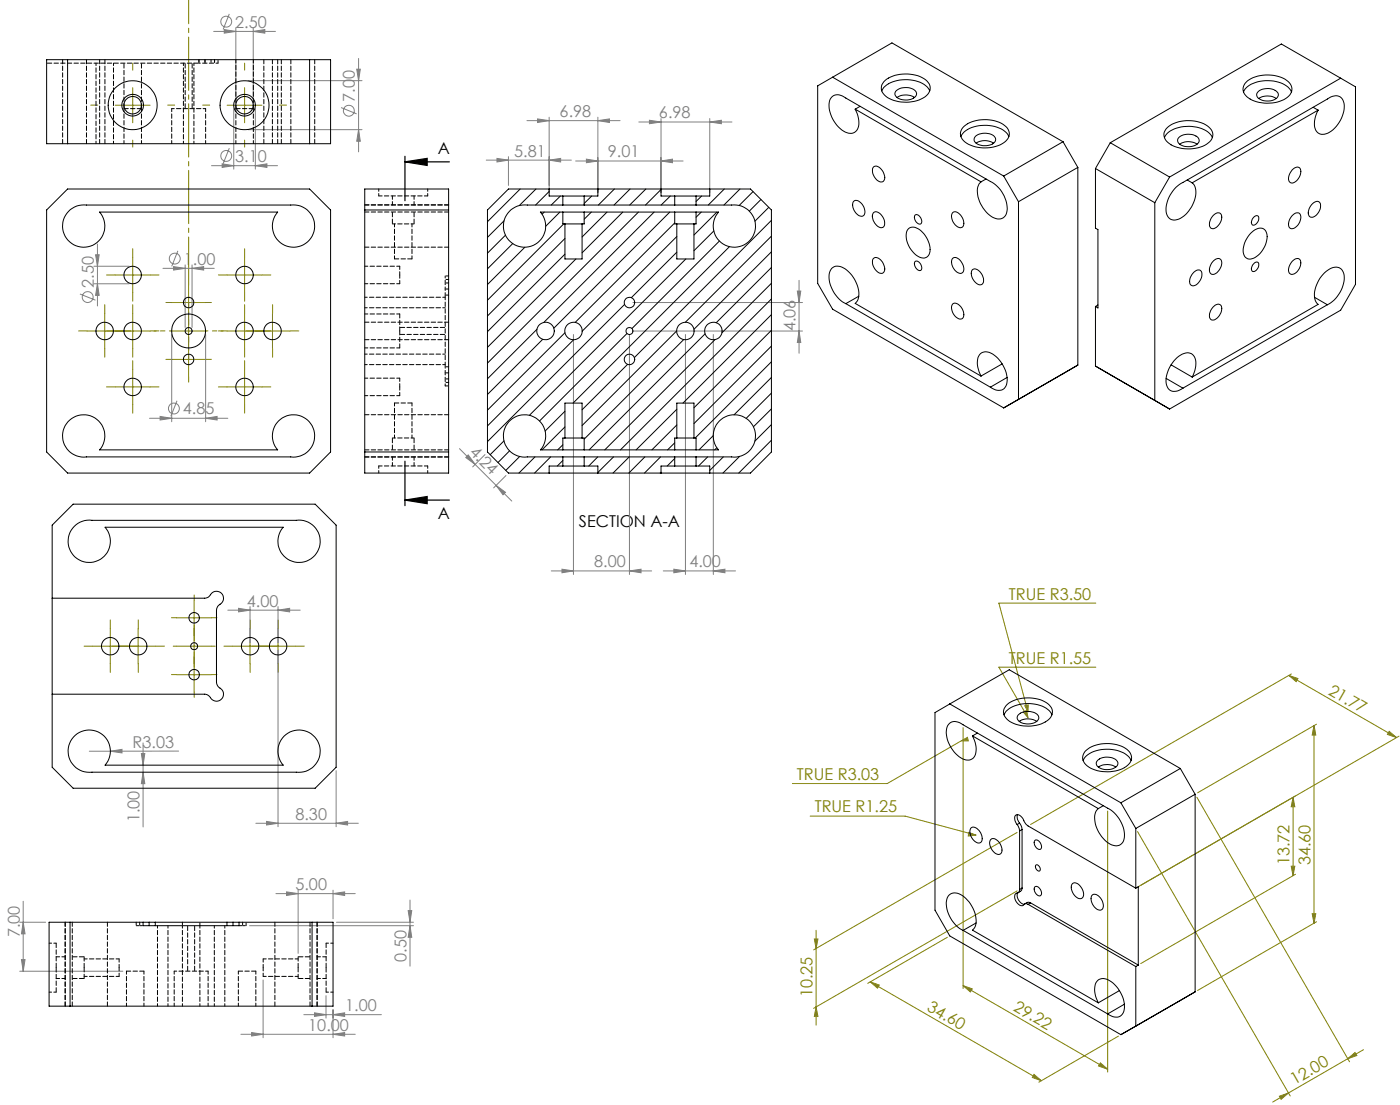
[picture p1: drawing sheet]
<svg xmlns="http://www.w3.org/2000/svg" width="400mm" height="316mm" viewBox="0 0 400 316" stroke-linecap="round" stroke-linejoin="round" font-family="sans-serif">
<defs><g id="words">
<g font-size="4.7" fill="#808080">
<text x="67.3" y="7.9">2.50</text>
<text x="101.5" y="29.1" transform="rotate(-90 101.5 29.1)">7.00</text>
<text x="160.1" y="33.5">6.98</text>
<text x="188.5" y="33.8">6.98</text>
<text x="67.3" y="46.3">3.10</text>
<text x="147.1" y="44.8">5.81</text>
<text x="173.9" y="45">9.01</text>
<text x="52.6" y="75.6">1.00</text>
<text x="26.8" y="82.3" transform="rotate(-90 26.8 82.3)">2.50</text>
<text x="227.5" y="94.7" transform="rotate(-90 227.5 94.7)">4.06</text>
<text x="52.3" y="118.5">4.85</text>
<text x="134.1" y="129.5" transform="rotate(45 134.1 129.5)">4.24</text>
<text x="169.9" y="162.2">8.00</text>
<text x="197.2" y="162.2">4.00</text>
<text x="70.6" y="173.4">4.00</text>
<text x="37.9" y="213.7">R3.03</text>
<text x="39.9" y="235.1" transform="rotate(-90 39.9 235.1)">1.00</text>
<text x="84.5" y="234.3">8.30</text>
<text x="84.5" y="254.5">5.00</text>
<text x="5.7" y="268" transform="rotate(-90 5.7 268)">7.00</text>
<text x="116.3" y="274.9" transform="rotate(-90 116.3 274.9)">0.50</text>
<text x="98.8" y="289">1.00</text>
<text x="88.2" y="294.7">10.00</text>
</g>
<g font-size="4.7">
<text x="125.3" y="44.1">A</text>
<text x="125.3" y="148.3">A</text>
<text x="165.6" y="150.6">SECTION A-A</text>
</g>
<g font-size="4.7" fill="#808000">
<text x="288.6" y="171.4">TRUE R3.50</text>
<text x="288.6" y="189.7">TRUE R1.55</text>
<text x="379.7" y="198.3" transform="rotate(30 379.7 198.3)">21.77</text>
<text x="227.9" y="223">TRUE R3.03</text>
<text x="233" y="232.3">TRUE R1.25</text>
<text x="368.8" y="247.4" transform="rotate(-90 368.8 247.4)">13.72</text>
<text x="374.8" y="247.4" transform="rotate(-90 374.8 247.4)">34.60</text>
<text x="232.4" y="285.2" transform="rotate(-90 232.4 285.2)">10.25</text>
<text x="264.9" y="288.7" transform="rotate(30 264.9 288.7)">34.60</text>
<text x="289.6" y="288.7" transform="rotate(30 289.6 288.7)">29.22</text>
<text x="370.3" y="310.3" transform="rotate(-30 370.3 310.3)">12.00</text>
</g>
</g></defs>
<g fill="none" stroke="#808080" stroke-width=".29">
<path d="M61.1 9h17.7M64.1 8.5l3.4 .5-3.4 .5zM65.6 4l-1.8 4.4M67.5 8v21.1M72.4 9l3.3-.5v1zM72.4 8v21.1M102 19.8h1l-.4 3.3zM102.6 16.7v26.7M66.9 31.1v17.3M70.9 23.1h32.6M70.9 37.1h32.6M73 31.1v17.3"/>
<path d="M97.5 30.7l4.5 1.8M102.6 37.1l.4 3.3h-1zM150.7 34.5h26.6M153.7 34l3.4 .5-3.4 .5zM157.1 33.5v21.5M171 34.5l3.3-.5v1zM171 33.5v21.5M182.7 34.9h26.6M185.7 34.4l3.4 .5-3.4 .5zM189.1 33.9v21.1M203 34.9l3.3-.5v1zM203 33.9v21.1"/>
<path d="M60.5 47.4h18.9M63.5 46.8l3.4 .6-3.4 .5zM65.6 42.4l-1.8 4.4M73 47.4l3.3-.6v1.1zM139.1 45.8h24.3M142.1 45.3l3.3 .5-3.3 .5zM145.4 44.8v8.2M157.1 45.8l3.2-.5v1zM164.6 46h30.8M167.7 45.5l3.3 .5-3.3 .5zM189 46l3.3-.5v1zM26.8 76.1h10.1"/>
<path d="M27.3 72.8h1.1l-.5 3.3zM27.9 69.8v17.7M46.6 76.7h14.7M49.6 76.2l3.4 .5-3.4 .5zM50.9 71.7l-1.8 4.5M53 75.7v17.9M54.9 76.7l3.3-.5v1zM54.9 75.7v17.9M22.9 84.1l4.4 1.7M26.8 81.1h10.1M27.9 81.1l.5 3.3h-1.1zM49.1 95.6v25"/>
<path d="M58.8 95.6v25M164 95.6v68.6M180 95.6v68.6M181 86.5h48.5M181 94.6h48.5M196 95.6v68.6M204 95.6v68.6M228 83.2h1l-.5 3.3zM228.5 80.1v20.9M228.5 94.6l.5 3.3h-1zM42.8 119.6h22.4M45.8 119.1l3.3 .5-3.3 .5z"/>
<path d="M50.6 114.6l-1.7 4.4M58.8 119.6l3.3-.5v1zM131.4 128.3l4.5 4.5M133.9 130.1l2 2.7-2.7-2zM135.9 132.8l10.5 10.5M138.7 130l-3.5 3.5M141.9 138.8l2.7 1.9-.7 .8zM144.7 135.9l-3.5 3.6M65.2 174.4h20.7M68.2 173.9l3.3 .5-3.3 .5zM71.5 173.4v10.3M79.5 174.4l3.3-.5v1z"/>
<path d="M79.5 173.4v10.3M157.7 163.2h28.7M160.7 162.7l3.3 .5-3.3 .5zM180 163.2l3.3-.5v1zM189.7 163.2h20.7M192.7 162.7l3.3 .5-3.3 .5zM204 163.2l3.3-.5v1zM79.5 185.8v50.5M25.5 214.8h6.1M31.6 214.8l3.3-.6v1.1zM40.4 215.4h1l-.5 3.3zM40.9 212.4v24"/>
<path d="M51.1 214.7l-19.5 .1M40.9 220.8l.5 3.2h-1zM73.2 235.4h29.3M76.2 234.8l3.3 .6-3.3 .5zM96.1 235.4l3.3-.6v1.1zM96.1 220.3v16M6.6 257.7v20M78.9 255.5h22.7M82 255l3.3 .5-3.3 .5zM85.3 254.5v18M95.3 255.5l3.3-.5v1zM95.3 254.5v8.2"/>
<path d="M117.3 257.3v18.9M5.6 263.7h7.5M5.6 277.7h29.5M6.1 274.3h1.1l-.6 3.4zM6.6 263.7l.6 3.3h-1.1zM71.4 264.6h46.9M96.2 263.7h22.1M116.7 260.3h1.1l-.5 3.4zM117.3 264.6l.5 3.4h-1.1zM68.9 295.7h32.7M72 295.2l3.2 .5-3.2 .5zM75.2 280.2v16.5"/>
<path d="M86.9 290.1h22.2M90 289.5l3.2 .6-3.2 .5zM93.2 284.6v6.5M95.3 295.7l3.3-.5v1zM95.3 290.1l3.3-.6v1.1zM95.3 288.7v8"/>
<circle cx="64.7" cy="6.2" r="1.55"/>
<circle cx="99.8" cy="31.7" r="1.55"/>
<circle cx="64.7" cy="44.6" r="1.55"/>
<circle cx="50" cy="73.9" r="1.56"/>
<circle cx="25.1" cy="84.9" r="1.55"/>
<circle cx="49.7" cy="116.8" r="1.55"/>
</g>
<path d="M115.8 46.3l6.4-1v2zM115.8 46.3h12.7M115.8 44.7v12.7M115.8 131.9v12.7M115.8 143l6.4-1.1v2.1zM115.8 143h12.7" fill="none" stroke="#000" stroke-width=".35"/>
<g fill="none" stroke="#808000" stroke-width=".29">
<path d="M32.9 30.1h10M38 25.1v10M64.9 30.1h10M70 25.1v10M32.9 78.6h10M38 73.6v10M64.9 78.6h10M70 73.6v10M24.9 94.6h18M30 89.6v10M38 89.6v10M48.9 94.6h10"/>
<path d="M48.9 86.5h10M53.9 81.5v26.3M64.9 94.6h18M70 89.6v10M77.9 89.6v10M32.9 110.6h10M38 105.6v10M48.9 102.8h10M64.9 110.6h10M70 105.6v10M31.5 179.7v10M39.5 179.7v10"/>
<path d="M50.5 176.6h10M55.5 171.6v26.3M71.5 179.7v10M79.5 179.7v10M313.4 172.4h-27.7l8.3 31.1M26.5 184.7h18M50.5 184.7h10M50.5 192.9h10M66.5 184.7h18M313.4 190.7h-27.7l8.3 14.5M368.6 193.1l30.8 17.7M368.6 193.1l2.6 .9-.5 .9z"/>
<path d="M369.3 192.7l-74.6 43M274.9 211.8l1.8-1 .2 1zM274.9 211.8l-21.1 12.2h-27.2M275.4 208v74.6M292.7 203.5l.9-.4 .4 2.1zM293.1 201.7l1-.2-.1 2zM375.8 207.4v56.5M375.8 207.4l.5 2.7h-1zM376.5 207l-34 19.6M397.3 209.1l2.1 1.7-2.6-.8zM400.1 210.5l-74.6 43M231.7 233.3h27.2l20.3 5.4"/>
<path d="M277 238l2.2 .7-2.3 .3zM290.9 238l-58.2 33.6M316.8 231.9v74.6M325.3 237.7l43.7 75.6M342.3 227.9l43.7 75.7M369.8 228v22.4M369.8 228l.5 2.6h-1zM370.5 227.5l-44.3 25.6M290.9 254.7l-58.2 33.6M369.3 247.6h1l-.5 2.8zM370.5 249.9l-44.3 25.6M232.9 268.5h1l-.5 2.6z"/>
<path d="M233.4 265.9v27.2M270.9 268l-22.7 13.1M375.3 261.2h1l-.5 2.7zM376.5 263.5l-34 19.7M233.4 287.9l.5 2.7h-1zM248.9 280.7l2.6 .9-.5 .9zM248.9 280.7l48.9 28.3M275.4 281.8l2.7 .9-.6 .9zM275.4 281.8l41.4 23.9M319.9 296.2l-22.8 13.2M295.7 307.2l2.1 1.8-2.6-1zM314.7 303.9l2.1 1.8-2.6-.9z"/>
<path d="M365.9 313.4l2.6-.9-2.1 1.8zM368.5 312.5l-4.5 2.6M385.4 302.7l2.1-1.8 .6 .9zM385.4 302.7l-16.9 9.8M390 300.1l-4.6 2.6"/>
</g>
<g fill="none" stroke="#808000" stroke-width=".29" stroke-dasharray="15.2 1.3 1.3 1.3">
<path d="M28 30.1h-2M38 20.1v-2M48 30.1h2M60 30.1h-2M70 20.1v-2M80 30.1h2M38 40.1v2M70 40.1v2M33 78.6h-2.5M38 73.6v-2.5M43 78.6h2.5M65 78.6h-2.5"/>
<path d="M70 73.6v-2.5M75 78.6h2.5M25 94.6h-2.5M30 89.6v-2.5M30 99.6v2.5M33 94.6h-2.5M35 94.6h2.5M38 83.6v2.5M38 89.6v-2.5M38 99.6v2.5M43 94.6h2.5M49 86.5h-1.5"/>
<path d="M54 91.5v1.5M54 97.7v-1.5M59 86.5h1.5M65 94.6h-2.5M70 83.6v2.5M70 89.6v-2.5M70 99.6v2.5M73 94.6h-2.5M75 94.6h2.5M78 89.6v-2.5M78 99.6v2.5M83 94.6h2.5"/>
<path d="M33 110.6h-2.5M38 105.6v-2.5M38 115.6v2.5M43 110.6h2.5M49 102.7h-1.5M54 107.7v1.5M59 102.7h1.5M65 110.6h-2.5M70 105.6v-2.5M70 115.6v2.5M75 110.6h2.5M31.5 179.7v-2.5"/>
<path d="M39.5 179.7v-2.5M50.5 176.6h-1.5M55.5 179.7v-1M55.5 171.6v-1.5M60.5 176.6h1.5M71.5 179.7v-2.5M79.5 179.7v-2.5M26.5 184.7h-2.5M31.5 189.7v2.5M34.5 184.7h-2.5M36.5 184.7h2.5M39.5 189.7v2.5"/>
<path d="M44.5 184.7h2.5M50.5 184.7h-1M50.5 192.9h-1.5M55.5 189.7v1M55.5 197.9v1.5M55.5 187.9v-1.5M55.5 181.6v1.5M60.5 184.7h1M60.5 192.9h1.5M66.5 184.7h-2.5M71.5 189.7v2.5M74.5 184.7h-2.5"/>
<path d="M76.5 184.7h2.5M79.5 189.7v2.5M84.5 184.7h2.5"/>
</g>
<path d="M49 94.6h-4.9M54 89.6v-4.8M54 99.6v4.9M59 94.6h4.8" fill="none" stroke="#808000" stroke-width=".29" stroke-dasharray="15.2 1.3 1.3 1.3" stroke-dashoffset="14.7"/>
<path d="M54 81.5v-81.5" fill="none" stroke="#808000" stroke-width=".29" stroke-dasharray="15.2 1.3 1.3 1.3" stroke-dashoffset="1.5"/>
<path d="M115.8 46.3l6.4-1v2zM115.8 143l6.4-1.1v2.1z" fill="#000"/>
<g fill="#808000">
<path d="M295.7 307.2l2.1 1.8-2.6-1zM248.9 280.7l2.6 .9-.5 .9zM314.7 303.9l2.1 1.8-2.6-.9zM275.4 281.8l2.7 .9-.6 .9z"/>
<path d="M274.9 211.8h2l-.2-1zM293.1 201.7l.9 1.8 .1-2zM292.7 203.5l1.3 1.7-.4-2.1zM277 238l-.1 1 2.3-.3z"/>
<path d="M385.4 302.7l2.1-1.8 .6 .9zM365.9 313.4l2.6-.9-2.1 1.8z"/>
<path d="M233.4 287.9l.5 2.7h-1zM232.9 268.5h1l-.5 2.6z"/>
<path d="M375.8 207.4l.5 2.7h-1zM375.3 261.2h1l-.5 2.7zM369.8 228l.5 2.6h-1zM369.3 247.6h1l-.5 2.8z"/>
<path d="M368.6 193.1l2.6 .9-.5 .9zM397.3 209.1l2.1 1.7-2.6-.8z"/>
</g>
<g fill="#808080">
<path d="M31.6 214.8l3.3-.6v1.1z"/>
<path d="M45.8 119.1l3.3 .5-3.3 .5zM58.8 119.6l3.3-.5v1zM49.6 76.2l3.4 .5-3.4 .5zM54.9 76.7l3.3-.5v1zM63.5 46.8l3.4 .6-3.4 .5zM73 47.4l3.3-.6v1.1zM64.1 8.5l3.4 .5-3.4 .5zM72.4 9l3.3-.5v1zM153.7 34l3.4 .5-3.4 .5zM171 34.5l3.3-.5v1zM185.7 34.4l3.4 .5-3.4 .5zM203 34.9l3.3-.5v1zM160.7 162.7l3.3 .5-3.3 .5zM180 163.2l3.3-.5v1zM192.7 162.7l3.3 .5-3.3 .5zM204 163.2l3.3-.5v1zM167.7 45.5l3.3 .5-3.3 .5zM189 46l3.3-.5v1zM142.1 45.3l3.3 .5-3.3 .5zM157.1 45.8l3.2-.5v1z"/>
<path d="M76.2 234.8l3.3 .6-3.3 .5zM96.1 235.4l3.3-.6v1.1zM68.2 173.9l3.3 .5-3.3 .5zM79.5 174.4l3.3-.5v1z"/>
<path d="M117.3 264.6l.5 3.4h-1.1zM116.7 260.3h1.1l-.5 3.4zM6.1 274.3h1.1l-.6 3.4zM6.6 263.7l.6 3.3h-1.1z"/>
<path d="M27.3 72.8h1.1l-.5 3.3zM27.9 81.1l.5 3.3h-1.1zM102 19.8h1l-.4 3.3zM102.6 37.1l.4 3.3h-1zM40.9 220.8l.5 3.2h-1zM40.4 215.4h1l-.5 3.3zM228 83.2h1l-.5 3.3zM228.5 94.6l.5 3.3h-1z"/>
<path d="M133.9 130.1l2 2.7-2.7-2zM141.9 138.8l2.7 1.9-.7 .8z"/>
<path d="M72 295.2l3.2 .5-3.2 .5zM95.3 295.7l3.3-.5v1zM82 255l3.3 .5-3.3 .5zM95.3 255.5l3.3-.5v1zM90 289.5l3.2 .6-3.2 .5zM95.3 290.1l3.3-.6v1.1z"/>
</g>
<g fill="none" stroke="#000" stroke-width=".29">
<path d="M13.3 17.1h81.2v24h-81.2zM19.3 17.1v24M88.5 17.1v24M238.1 22.1l49 28.2M244.6 31.2a5.6 5.6 0 0 1 .1 6.4 3.3 3.3 0 0 1-4.4-.9 8.4 8.4 0 0 1-2.8-8.4 2.57 2.57 0 0 1 3.9-.6l41.8 24.2a8.9 8.9 0 0 1 4.7 8.9 2.5 2.5 0 0 1-4 1.3 9 9 0 0 1-4.3-8.7l.4-.8 .6-.6M244.6 31.2l36 20.8M246 30.4l-1.4 .8M252.2 26a6.5 6.5 0 0 1 5.9-3.2 8.3 8.3 0 0 1 7.6 2.8l.2 .4M253.2 23a10.2 10.2 0 0 1 11.9 .2 2.88 2.88 0 0 1-1.1 4.8 10.4 10.4 0 0 1-11.1-.8 2.69 2.69 0 0 1 .3-4.2zM256.2 26.1a4.3 4.3 0 0 1 5.8 .1 1.49 1.49 0 0 1-1.2 2.1 4.1 4.1 0 0 1-4.8-1l-.1-.6zM256.5 27.9a4.8 4.8 0 0 1 5 0M274.8 39a6.6 6.6 0 0 1 5.9-3.1 8.3 8.3 0 0 1 7.7 2.8l.1 .3"/>
<path d="M275.8 36.1a10.2 10.2 0 0 1 12 .2 2.89 2.89 0 0 1-1.2 4.8 10.3 10.3 0 0 1-11-.9 2.66 2.66 0 0 1 .2-4.1zM279 38.9a4.3 4.3 0 0 1 5.6 .4 1.58 1.58 0 0 1-1.5 2.2 3.6 3.6 0 0 1-4.5-1.4l.1-.6zM333 39.4a6.9 6.9 0 0 1 6.3-3.3 7.8 7.8 0 0 1 7.4 3.1v.2M333.8 36.5a10 10 0 0 1 12-.1 2.83 2.83 0 0 1-.7 4.8 10.5 10.5 0 0 1-11.1-.5 2.66 2.66 0 0 1-.2-4.2zM337.3 39.2a4.3 4.3 0 0 1 5.5 .4 1.5 1.5 0 0 1-1.2 2.1 3.9 3.9 0 0 1-4.7-1.1v-.9zM355.6 26.3a6.9 6.9 0 0 1 6.4-3.2 8.2 8.2 0 0 1 7.1 2.6l.3 .6M356.4 23.5a10 10 0 0 1 12.4 .2 2.83 2.83 0 0 1-1.1 4.5 10.5 10.5 0 0 1-11.1-.6 2.66 2.66 0 0 1-.2-4.1zM359.9 26.1a4.3 4.3 0 0 1 5.6 .5 1.7 1.7 0 0 1-1.7 2.1 3.9 3.9 0 0 1-4.3-1.2l-.1-.6zM360 28.2a4.5 4.5 0 0 1 5 0M375.6 30.7l1.4 .8M377 31.5a5.6 5.6 0 0 0-.2 6.4 3.5 3.5 0 0 0 4.5-.8 8.7 8.7 0 0 0 2.9-8 2.5 2.5 0 0 0-4.1-1.1l-41.8 24.2a8.9 8.9 0 0 0-4.7 8.9 2.46 2.46 0 0 0 4 1.3 9 9 0 0 0 4.3-8.6l-.4-.9-.5-.6M377 31.5l-36 20.8"/>
<path d="M383.4 22.4l4.3 2.4v56.5l-4.3 7.4-48.9 28.2M383.4 22.4l-48.9 28.2M383.4 22.4l-16.9-9.8-49 28.2M104.3 54h24v81.2h-24zM148.8 54l-9.4 9.4M153.3 54l-4.8 4.8M157.1 54h13.9M157.1 54h-11.7l-6 6v69.2l6 6h11.7M157.1 54v2h3.9M157.1 54.7l-3.9 3.9M160.3 56l-2.6 2.6M161 58.6h-10.2a6.1 6.1 0 0 0-6.8 6.9 6.1 6.1 0 0 0 8.5 4.6 6.1 6.1 0 0 0 2.1-9.5h6.4"/>
<path d="M161 56h6.1M161 58.6h6.1M161 56v2.6M167.1 58.6h25.9M167.1 56v2.6M169.2 56l-2.1 2.2M171 54h18.1M171 54v2h-3.9M171.2 54l-.2 .2M175.7 54l-4.6 4.6M180.2 54l-4.6 4.6M184.7 54l-4.6 4.6"/>
<path d="M189.1 54h13.9M189.1 54v2h3.9M189.1 54.2l-4.5 4.4M191.7 56l-2.6 2.6M193 56h6.1M193 58.6h6.1M193 56v2.6M199.1 58.6h10.1a6.1 6.1 0 0 1 6.8 6.9 6.1 6.1 0 0 1-8.5 4.6 6.1 6.1 0 0 1-2-9.5h-6.4M199.1 56v2.6M200.7 56l-1.6 1.6M203 54h11.6l6 6v69.2l-6 6h-11.6M203 54v2h-3.9"/>
<path d="M207.2 54l-4.6 4.6M211.6 54l-4.6 4.6M215.4 54.8l-4 3.9M217.6 57l-3.3 3.3M219.9 59.3l-4 3.9M244.1 57.6a1.48 1.48 0 0 1 2.2 .5 2.73 2.73 0 0 1 .5 3.6 2.93 2.93 0 0 1-3-3.2zM249.8 47.7a2.09 2.09 0 0 1 2.8 1.5 2 2 0 0 1-.2 2.8 3.1 3.1 0 0 1-2.6-4.3zM279.2 40.9a4.5 4.5 0 0 1 5 0M282 51.2l-1.4 .8M287.1 50.3l4.2 7.4M291.3 57.7v56.5M304 40.5l-48.9-28.2-21.2 12.2v56.5l4.2 7.4 49 28.2"/>
<path d="M304 40.5l-16.9 9.8M304 40.5l4.3 7.4M308.3 47.9l-17 9.8M308.3 47.9v56.5M313.3 48.2l17 9.7M313.3 48.2v17l.7 .4v22.4l-.7-.4M317.5 40.8l17 9.8M317.5 40.8l-4.2 7.4M330.3 57.9v56.6l4.2 2.4M334.5 50.6l-4.2 7.3M337.4 41.2a4.5 4.5 0 0 1 5 0M339.5 51.5l1.5 .8"/>
<path d="M369.6 48.6a1.37 1.37 0 0 1 2.3-.2 3.3 3.3 0 0 1-2.6 3.9 1.67 1.67 0 0 1-.4-2.6zM375.1 58.5a1.51 1.51 0 0 1 2.4-.4 3.3 3.3 0 0 1-2.4 4 1.51 1.51 0 0 1-.7-2.4zM13.3 60l6-6h69.2l6 6v69.2l-6 6h-69.2l-6-6zM19.6 60.4a5.9 5.9 0 0 1 5.1-1.8h58.4a6.1 6.1 0 0 1 6.9 6.9 6.1 6.1 0 0 1-8.6 4.6 6.1 6.1 0 0 1-2-9.5h-50.9a6 6 0 0 1-.4 8.5 6 6 0 0 1-8.5-.2 6 6 0 0 1 0-8.5zM104.3 60h24M144.1 63.1l-4.7 4.8M144.6 67.2l-5.2 5.2M146.6 69.6l-7.2 7.3M150.1 70.7l-10.7 10.6M155.6 60.6l-.6 .6M160.1 60.6l-4 4.1M161 60.6h6.1"/>
<path d="M161 60.6v3.4h.6M161.2 64l-21.8 21.8M161.6 64h4.9M161.6 64v10h4.9v-10M161.6 68.2l-22.2 22.1M161.6 72.7l-22.2 22.1M164.7 74l-25.3 25.3M167.1 60.6h25.9M167.1 60.6v3.4h-.6M169.1 60.6l-2 2.1M173.6 60.6l-7.1 7.2M178.1 60.6l-11.6 11.7"/>
<path d="M182.6 60.6l-43.2 43.2M187.1 60.6l-31.6 31.6M191.6 60.6l-33.2 33.2M193 60.6h6.1M193 60.6v3.4h.6M193 63.7l-28.5 28.5M193.6 64h4.9M193.6 64v10h4.9v-10M193.6 67.6l-27.1 27.1M193.6 72.1l-13 13M196.1 74l-44.7 44.7M199.1 60.6v3.4h-.6"/>
<path d="M200.6 60.6l-1.5 1.5M204.2 66l-5.7 5.7M205 60.6l-6.5 6.6M205.7 68.9l-25 25M208.6 70.5l-44.7 44.7M220.6 63l-39.2 39.2M220.6 67.5l-24.6 24.6M220.6 72l-22.1 22.1M220.6 76.5l-15.8 15.8M249.7 60.9a1.58 1.58 0 0 1 2.5 .8 2.44 2.44 0 0 1 .3 3.3 2.62 2.62 0 0 1-2.9-2.4l-.1-.8zM249.8 73.9a2.03 2.03 0 0 1 2.8 1.4 2.02 2.02 0 0 1-.2 2.8 3.2 3.2 0 0 1-2.7-4zM259.9 65.4a2.98 2.98 0 0 1 4 1.1 6.5 6.5 0 0 1 1.8 6.2 2.18 2.18 0 0 1-3.6 .3 6.9 6.9 0 0 1-2.7-7z"/>
<path d="M261.8 61.4a1.7 1.7 0 0 1 1.5 2.6 1.76 1.76 0 0 1-1.5-2.6zM261.8 74.7a1.68 1.68 0 0 1 1.5 .8 1.68 1.68 0 0 1 0 1.8 1.78 1.78 0 0 1-1.5-2.6zM272.4 74a1.8 1.8 0 0 1 2.7 1.1 1.91 1.91 0 0 1-.3 3.1 3.2 3.2 0 0 1-2.4-4.2zM272.5 60.8a2.05 2.05 0 0 1 2.7 1.5 2.01 2.01 0 0 1-.2 2.7 3.1 3.1 0 0 1-2.5-4.2zM278 77.2a1.89 1.89 0 0 1 2.8 1.2 2.32 2.32 0 0 1 0 2.9 2.71 2.71 0 0 1-2.9-2.4l-.1-.8zM341.5 77.8a1.27 1.27 0 0 1 1.1-.6 1.27 1.27 0 0 1 1.1 .7 3.5 3.5 0 0 1-2.5 3.8 1.72 1.72 0 0 1-.5-2.8zM347 61.6a1.37 1.37 0 0 1 2.3-.2 3.3 3.3 0 0 1-2.6 4 1.47 1.47 0 0 1-.6-2.3zM347.1 74.5a1.28 1.28 0 0 1 1.7-.5 1.28 1.28 0 0 1 .6 1.7 3.1 3.1 0 0 1-2.9 2.7 2.27 2.27 0 0 1 0-3.2zM357.6 66.7a2.96 2.96 0 0 1 4.1-1 5 5 0 0 1-.6 5.9 4.4 4.4 0 0 1-4.2 2.4 3.1 3.1 0 0 1-1.1-4.1l.8-1.6zM358.6 62.1a.8 .8 0 0 1 1.1-.4 .8 .8 0 0 1 .3 1.2 1.6 1.6 0 0 1-1.9 1.4 1.69 1.69 0 0 1 .5-2.2zM358.8 75.2a.77 .77 0 0 1 1-.2 .77 .77 0 0 1 .2 1.1 1.6 1.6 0 0 1-1.9 1.4 1.78 1.78 0 0 1 .7-2.3zM369.6 74.7a1.39 1.39 0 0 1 2.3-.2 3.3 3.3 0 0 1-2.6 3.9 1.67 1.67 0 0 1-.4-2.6z"/>
<path d="M369.7 61.5a1.26 1.26 0 0 1 1.8-.6 1.26 1.26 0 0 1 .5 1.8 3.1 3.1 0 0 1-2.8 2.7 2.19 2.19 0 0 1 0-3.3zM153.6 94.1l-14.2 14.2M155.2 97l-15.8 15.8M161.6 95.1l-22.2 22.2M164 97.1l-24.6 24.7M178.6 87.1l-39.2 39.1M179.3 95.3l-25 25.1M193.5 94.6l-27 27.1M195.5 97.1l-28.4 28.4M201.6 95.4l-33.1 33.2M204.5 97.1l-31.5 31.5M220.6 81l-14.1 14.1"/>
<path d="M220.6 85.5l-43.2 43.1M220.6 89.9l-25.3 25.3M220.6 94.4l-22.1 22.2M220.6 98.9l-22.1 22.2M241.9 86.8a8.9 8.9 0 0 1-4.7-8.9 2.46 2.46 0 0 1 4.1-1.3 9 9 0 0 1 4.2 8.7l-.4 .8-.5 .6 36 20.8M241.9 86.8l41.3 23.9M245.6 84.7l-3.7 2.1M272.5 86.9a2.12 2.12 0 0 1 2.7 1.5 2.05 2.05 0 0 1-.2 2.8 3.1 3.1 0 0 1-2.5-4.3zM313.3 87.6v17.1M314 87.2l-.7 .4M347 87.8a1.39 1.39 0 0 1 2.3-.3 3.3 3.3 0 0 1-2.6 4 1.67 1.67 0 0 1-.5-2.6zM375.9 85l3.7 2.1"/>
<path d="M379.6 87.1a8.9 8.9 0 0 0 4.7-8.9 2.63 2.63 0 0 0-4.5-1 8.6 8.6 0 0 0-3.6 8.8l.8 1-36 20.8M379.6 87.1l-41.3 23.9M161.6 117.6l-5.7 5.6M179.5 104.2l-13 12.9M193.6 117l-11.7 11.6M220.6 103.4l-21.8 21.8M220.6 107.9l-10.7 10.7M220.6 112.4l-7.2 7.2M220.6 116.9l-5.1 5.1M280.6 107.5a6.2 6.2 0 0 1-.5-6.1 2.89 2.89 0 0 1 4.3 .2 8.9 8.9 0 0 1 3.5 8.3 2.5 2.5 0 0 1-4.2 1.1l-.5-.3M286.6 104l-6 3.5M288 107.9l-4.8 2.8"/>
<path d="M291.3 114.2l-4.2 2.4M308.3 104.4l-17 9.8M308.3 104.4l-21.2 12.2M313.3 104.7l21.2 12.2M313.3 104.7l4.2 2.4M333.5 108.2l4.8 2.8M334.9 104.3l6.1 3.5M341 107.8a5.6 5.6 0 0 0 .1-6.4 3.5 3.5 0 0 0-4.4 .8 8.7 8.7 0 0 0-3 8 2.5 2.5 0 0 0 4.1 1.1l.5-.3M19.4 120.6a6 6 0 0 1 8.5-.5 6 6 0 0 1 .6 8.5h50.9a6 6 0 0 1 2-9.4 6 6 0 0 1 8.5 4.5 6 6 0 0 1-6.8 6.9h-58.4a6.1 6.1 0 0 1-6.1-3.2 6.1 6.1 0 0 1 .8-6.8zM104.3 129.2h24M144.1 126l-3.9 4M145.7 128.9l-3.3 3.3"/>
<path d="M148.6 130.5l-3.9 4M153 130.6l-4.6 4.6M157.1 135.2h13.9M157.5 130.6l-4.6 4.6M161 128.6h-6.4a6 6 0 0 0-2.1-9.4 6 6 0 0 0-8.5 4.5 6 6 0 0 0 6.8 6.9h10.2M161 133.2h6.1M161 130.6h6.1M161 128.6h6.1M161 133.2h-3.9v2M161 130.6v2.6M161 127.2l-1.5 1.4M161 131.6l-1.6 1.6"/>
<path d="M161.6 125.2h4.9M161.6 125.2h-.6v3.4M161.6 125.2v-10h4.9v10M161.6 122l-6.6 6.6M166.5 125.2h.6v3.4M167.1 130.6h25.9M167.1 128.6h25.9M167.1 133.2h3.9v2M167.1 130.6v2.6M171 130.6l-2.6 2.6M171 135.2h18.1M175.5 130.6l-4.5 4.5"/>
<path d="M180 130.6l-4.7 4.6M184.4 130.6l-4.6 4.6M188.9 130.6l-4.6 4.6M189.1 135.2h13.9M189.1 135l-.3 .2M193 128.6h6.1M193 133.2h6.1M193 130.6h6.1M193 133.2h-3.9v2M193 130.6v2.6M193 126.6l-2.1 2M193 131.1l-2.2 2.1"/>
<path d="M193.6 125.2h4.9M193.6 125.2h-.6v3.4M193.6 125.2v-10h4.9v10M193.6 121.5l-7.2 7.1M198.5 125.2h.6v3.4M199.1 128.6h6.4a6 6 0 0 1 2-9.4 6 6 0 0 1 8.5 4.5 6 6 0 0 1-6.8 6.9h-10.1M199.1 130.6v2.6M199.1 133.2h3.9v2M202.4 130.6l-2.6 2.6M204 124.6l-4.1 4M205 128l-.6 .6M206.9 130.6l-3.9 3.9"/>
<path d="M211.5 130.5l-4.7 4.7M220.6 121.4l-4.7 4.7M220.6 125.9l-9.3 9.3M20.9 144.1h69.2l6 6v69.2l-6 6h-69.2l-6-6v-69.2zM21.2 150.5a6 6 0 0 1 5.1-1.7h58.4a6 6 0 0 1 6.8 6.9 6 6 0 0 1-8.6 4.5 6 6 0 0 1-1.9-9.5h-50.9a6 6 0 0 1-.5 8.5 6 6 0 0 1-8.4-.2 6 6 0 0 1 0-8.5zM14.9 171h43.6a2.6 2.6 0 0 0 2.2-1.6 2.05 2.05 0 0 1 3 .8 2.05 2.05 0 0 1-1.2 2.9l-.6 1.4v20.5a2.86 2.86 0 0 0 1.6 2.3 2.07 2.07 0 0 1-.8 3 2.07 2.07 0 0 1-2.8-1.2l-1.2-.6h-43.8M21.5 210.2a6 6 0 0 1 8.3 .3 6 6 0 0 1 .3 8.2h50.9a6.1 6.1 0 0 1 2-9.4 6.1 6.1 0 0 1 8.5 4.6 6.1 6.1 0 0 1-6.8 6.9h-58.4a6.1 6.1 0 0 1-6.3-3.5 6.1 6.1 0 0 1 1.5-7.1zM271.6 201.2l-4.2 2.5v56.5l4.2 7.4 49 28.2M271.6 201.2l49 28.3M271.6 201.2l17-9.7 49 28.2M278.1 210.4a5.6 5.6 0 0 1 .2 6.4 3.4 3.4 0 0 1-4.5-.9 8.2 8.2 0 0 1-2.8-8.4 2.57 2.57 0 0 1 4-.6l41.8 24.2a8.7 8.7 0 0 1 4.5 9.3 2.55 2.55 0 0 1-3.9 .9 8.8 8.8 0 0 1-4.1-9.1l.8-1M278.1 210.4l36 20.8"/>
<path d="M279.5 209.6l-1.4 .8M287.2 204.4a6.5 6.5 0 0 1 5.9-3.2 8.3 8.3 0 0 1 7.6 2.8l.1 .4M288.1 201.4a10.2 10.2 0 0 1 12 .2 2.92 2.92 0 0 1-1.2 4.8 10.4 10.4 0 0 1-11-.9 2.64 2.64 0 0 1 .2-4.1zM291.2 204.4a4.2 4.2 0 0 1 5.8 .3 1.76 1.76 0 0 1-1.8 2.1 3.3 3.3 0 0 1-4.3-1.6zM291.5 206.2a4.8 4.8 0 0 1 5 0M309.8 217.4a6.6 6.6 0 0 1 5.9-3.2 8.3 8.3 0 0 1 7.6 2.9l.2 .3M310.3 214.8a10 10 0 0 1 12.4-.2 2.89 2.89 0 0 1-1.1 4.9 10.5 10.5 0 0 1-11-.9 2.6 2.6 0 0 1-.3-3.8zM313.9 217.4a4.2 4.2 0 0 1 5.7 .4 1.99 1.99 0 0 1-2.3 2.2 3.3 3.3 0 0 1-3.8-1.7zM314.1 219.3a4.5 4.5 0 0 1 5 0M337.6 219.7l-17 9.8M337.6 219.7l4.2 7.4M277.7 236.7a2.12 2.12 0 0 1 2.8 1.4 2.05 2.05 0 0 1-.3 2.9 3.1 3.1 0 0 1-2.5-4.3z"/>
<path d="M283.4 240a2.03 2.03 0 0 1 2.7 1.4 2.06 2.06 0 0 1-.2 2.8 3.1 3.1 0 0 1-2.5-4.2zM290.9 235.7a1.77 1.77 0 0 1-.1-2.8 2.85 2.85 0 0 1 2.3 2.2l.9 1 30.8 17.8M290.9 235.7l.7 1.8M291 232.9a2.59 2.59 0 0 0 .6 2.4M291.6 235.3l.6 1.2 .1 .6M291.6 237.5v16.8M291.6 235.3l-.7 .4M292.3 237.1v16.8M292.3 237.1l-.7 .4M315.5 230.4l-1.4 .8M320.6 229.5l4.2 7.3M324.8 236.8v17.1"/>
<path d="M341.8 227.1l-17 9.7M341.8 227.1v56.5M291 255.3a2.65 2.65 0 0 0 1.9 3.2M291.6 254.3a1.21 1.21 0 0 1-1.1 1.2 2.45 2.45 0 0 0 2 3.4l.2-.1a.88 .88 0 0 1 1.3-.3M292.3 253.9l-.2 .7-.9 .6M292.3 253.9l-.7 .4M294 258.5l30.8 17.8M294.7 258.1l-.7-.2-.9 .5M294.7 258.1l30.8 17.8M294.7 258.1l-.7 .4M296 240.2a1.68 1.68 0 0 1 1.6 .8 1.68 1.68 0 0 1 0 1.8 1.78 1.78 0 0 1-1.6-2.6zM296 253.5a1.7 1.7 0 0 1 1.6 2.6 1.78 1.78 0 0 1-1.6-2.6z"/>
<path d="M296.2 247.4a1.06 1.06 0 0 1 1.1 .4 1.06 1.06 0 0 1 0 1.2 1.23 1.23 0 0 1-1.1-1.6zM306.6 252.7a1.85 1.85 0 0 1 2.8 1.2 2.21 2.21 0 0 1 0 2.9 2.95 2.95 0 0 1-3-3.2zM312.3 256a1.63 1.63 0 0 1 2.5 .8 2.44 2.44 0 0 1 .2 3.3 2.93 2.93 0 0 1-3-3.2zM324.8 253.9l.7-.4v22.4M20 263.7v23.9M40.9 263.7h1.8M40.9 263.7h-26.9v23.9h81.2v-23.9h-26.8M40.9 263.7v.9h27.5v-.9M42.7 263.7h1.7M42.7 263.7v.9M44.4 263.7h20.5M44.4 263.7v.9"/>
<path d="M64.9 263.7h1.7M64.9 263.7v.9M66.6 263.7h1.8M66.6 263.7v.9M89.3 263.7v23.9M275.4 266a8.9 8.9 0 0 1-4.6-8.9 2.46 2.46 0 0 1 4-1.3 8.8 8.8 0 0 1 4.1 9.1l-.8 1 36 20.8M275.4 266l41.4 23.9M279.2 263.9l-3.8 2.1M324.8 276.3v17.1M325.5 275.9l-.7 .4M314.1 286.7a5.6 5.6 0 0 1-.1-6.4 3.4 3.4 0 0 1 4.4 .8 8.3 8.3 0 0 1 2.8 8.4 2.55 2.55 0 0 1-3.9 .7l-.5-.3M320.1 283.2l-6 3.5"/>
<path d="M321.6 287.1l-4.8 2.8M324.8 293.4l-4.2 2.4M341.8 283.6l-17 9.8M341.8 283.6l-21.2 12.2"/>
<circle cx="37.9" cy="30.1" r="2.49"/>
<circle cx="37.9" cy="30.1" r="3.1"/>
<circle cx="37.9" cy="30.1" r="7"/>
<circle cx="69.9" cy="30.1" r="3.1"/>
<circle cx="69.9" cy="30.1" r="2.49"/>
<circle cx="69.9" cy="30.1" r="7"/>
<circle cx="37.9" cy="78.6" r="2.49"/>
<circle cx="69.9" cy="78.6" r="2.49"/>
<circle cx="29.9" cy="94.6" r="2.5"/>
<circle cx="37.9" cy="94.6" r="2.49"/>
<circle cx="53.9" cy="94.6" r=".99"/>
<circle cx="54" cy="94.6" r="4.9"/>
<circle cx="54" cy="86.5" r="1.49"/>
<circle cx="69.9" cy="94.6" r="2.49"/>
<circle cx="77.9" cy="94.6" r="2.49"/>
<circle cx="156" cy="94.6" r="2.5"/>
<circle cx="164" cy="94.6" r="2.49"/>
<circle cx="180" cy="94.6" r="1"/>
<circle cx="180" cy="86.5" r="1.51"/>
<circle cx="196" cy="94.6" r="2.49"/>
<circle cx="204" cy="94.6" r="2.5"/>
<circle cx="37.9" cy="110.6" r="2.49"/>
<circle cx="54" cy="102.8" r="1.49"/>
<circle cx="69.9" cy="110.6" r="2.49"/>
<circle cx="180" cy="102.8" r="1.51"/>
<circle cx="55.5" cy="176.6" r="1.49"/>
<circle cx="31.5" cy="184.7" r="2.49"/>
<circle cx="39.5" cy="184.7" r="2.49"/>
<circle cx="55.5" cy="184.7" r="1.01"/>
<circle cx="55.5" cy="192.9" r="1.48"/>
<circle cx="71.5" cy="184.7" r="2.49"/>
<circle cx="79.5" cy="184.7" r="2.5"/>
</g>
<g fill="none" stroke="#000" stroke-width=".29" stroke-dasharray="1.3 .6" stroke-dashoffset=".1">
<path d="M17.9 17.1v24M75.5 17.1v24M77.9 17.1v24M24.7 41.1v-24M28.5 41.1v-24M30 41.1v-24M79.4 41.1v-24M80.5 41.1v-24M83.2 41.1v-24M90 41.1v-24M104.3 58.6h24M128.3 58.6h-24"/>
<path d="M104.3 60.6h24M104.3 70.7h24M104.3 97.1h24M114.3 94.6v-4.8M114.3 99.5v-4.9M128.3 92.1h-24M128.3 118.6h-24M104.3 128.6h24M104.3 130.6h24M104.3 130.7h24M18.6 263.6v24M78.6 263.6v24"/>
<path d="M18.7 287.6v-24M20.7 287.6v-24M30.7 287.6v-24M88.7 287.6v-24M90.7 287.6v-24"/>
</g>
<g fill="none" stroke="#000" stroke-width=".29" stroke-dasharray="1.3 .6">
<path d="M40.5 31.1h-5M72.5 31.1h-5M112.8 74h5M117.8 115.2h-5M16.1 276.6v-7M24.1 276.6v-3.1M24.1 279.7v-3.1M41.2 277.6h-5M73.2 277.6h-5M85.3 276.6v3.1M85.3 273.5v3.1M93.3 276.6v7"/>
<path d="M93.3 269.6v7M16.1 283.6v-7"/>
</g>
<g fill="none" stroke="#000" stroke-width=".29" stroke-dasharray="1.3 .6" stroke-dashoffset=".5">
<path d="M56.9 17.1v1M58.6 17.1v1M60.4 17.1v1M61.4 17.1v1M62.4 18.1v-1M58.8 31.1h-9.7M128.3 79.9h-1M128.3 78.9h-1M128.3 82.6h-1M128.3 84.4h-1M128.3 80.9h-1M127.3 110.3h1"/>
<path d="M128.3 109.3h-1M128.3 106.6h-1M128.3 104.9h-1M128.3 108.3h-1M39 264.6h1M39 263.6v1M40 263.6v1M40 264.6h1M52.2 263.6v1M57.2 264.6v-1M59.5 277.6h-9.7M68.4 264.6h1"/>
<path d="M69.4 263.6v1M69.4 264.6h1M70.4 264.6v-1"/>
</g>
<path d="M58.6 18.1h3.8M127.3 78.9v3.7M127.3 106.6v3.7" fill="none" stroke="#000" stroke-width=".29" stroke-dasharray="1.3 .6" stroke-dashoffset=".7"/>
<path d="M56.9 18.1h1.7M127.3 82.6v1.8M127.3 104.9v1.7" fill="none" stroke="#000" stroke-width=".29" stroke-dasharray="1.3 .6" stroke-dashoffset=".9"/>
<path d="M13.4 18.1h43.5" fill="none" stroke="#000" stroke-width=".29" stroke-dasharray="1.3 .6" stroke-dashoffset="-.2"/>
<g fill="none" stroke="#000" stroke-width=".29" stroke-dasharray="1.3 .6" stroke-dashoffset=".4">
<path d="M35.5 31.1v10M49.1 31.1v10M67.5 31.1v10M40.5 41.1v-10M58.8 41.1v-10M72.5 41.1v-10M112.2 64h6.2M112.8 64v10M114.3 76.1h-10M117.8 74v-10M104.3 81.1h10M104.3 99.5h10"/>
<path d="M114.3 89.8h-10M104.3 113.1h10M112.8 115.2v10M114.3 108.1h-10M117.8 125.2v-10M118.4 125.2h-6.2M24.1 279.1h10M34.1 274.1h-10M36.2 277.6v10M49.8 277.6v10M68.2 277.6v10M75.3 279.1h10"/>
<path d="M85.3 274.1h-10M41.2 287.6v-10M59.5 287.6v-10M73.2 287.6v-10"/>
</g>
<g fill="none" stroke="#000" stroke-width=".29" stroke-dasharray="1.3 .6" stroke-dashoffset=".6">
<path d="M27.5 18.1v23M52.5 18.1v23M32.5 41.1v-23M55.5 41.1v-23M108.3 54v2M122.3 56v-2M104.3 88h23M127.3 85h-23M104.3 104.2h23M127.3 101.2h-23M108.3 133.2v2M122.3 135.2v-2"/>
<path d="M16.1 269.6h-2M45 264.6v23M52.2 264.6v23M61.3 264.6v23M95.3 269.6h-2M14.1 283.6h2M48 287.6v-23M57.2 287.6v-23M64.3 287.6v-23M93.3 283.6h2"/>
</g>
<g fill="none" stroke="#000" stroke-width=".29" stroke-dasharray="1.3 .6" stroke-dashoffset=".3">
<path d="M67.5 17.1v14M72.5 31.1v-14M108.3 56h14M112.2 56v2.6M118.4 58.6v-2.6M114.3 78.6v-2.5M114.3 81.1v-2.5M114.3 110.6v-2.5M114.3 113.1v-2.5M112.2 130.6v2.6M118.4 133.2v-2.6M122.3 133.2h-14"/>
<path d="M16.1 279.7h2.6M18.7 273.5h-2.6M34.1 276.6v-2.5M34.1 279.1v-2.5M75.3 276.6v2.5M75.3 274.1v2.5M90.7 279.7h2.6M93.3 273.5h-2.6"/>
</g>
<g fill="none" stroke="#000" stroke-width=".29" stroke-dasharray="1.3 .6" stroke-dashoffset="-.1">
<path d="M35.5 18.1v13M53 18.1v13M40.5 31.1v-13M55 31.1v-13M112.2 60.6v3.4M118.4 64v-3.4M114.3 95.6h13M127.3 84.4v20.5M127.3 93.6h-13M112.2 125.2v3.4M118.4 128.6v-3.4M20.7 279.7h3.4"/>
<path d="M24.1 273.5h-3.4M53.7 264.6v13M55.7 277.6v-13M85.3 279.7h3.4M88.7 273.5h-3.4"/>
</g>
<use href="#words"/>
</svg>
